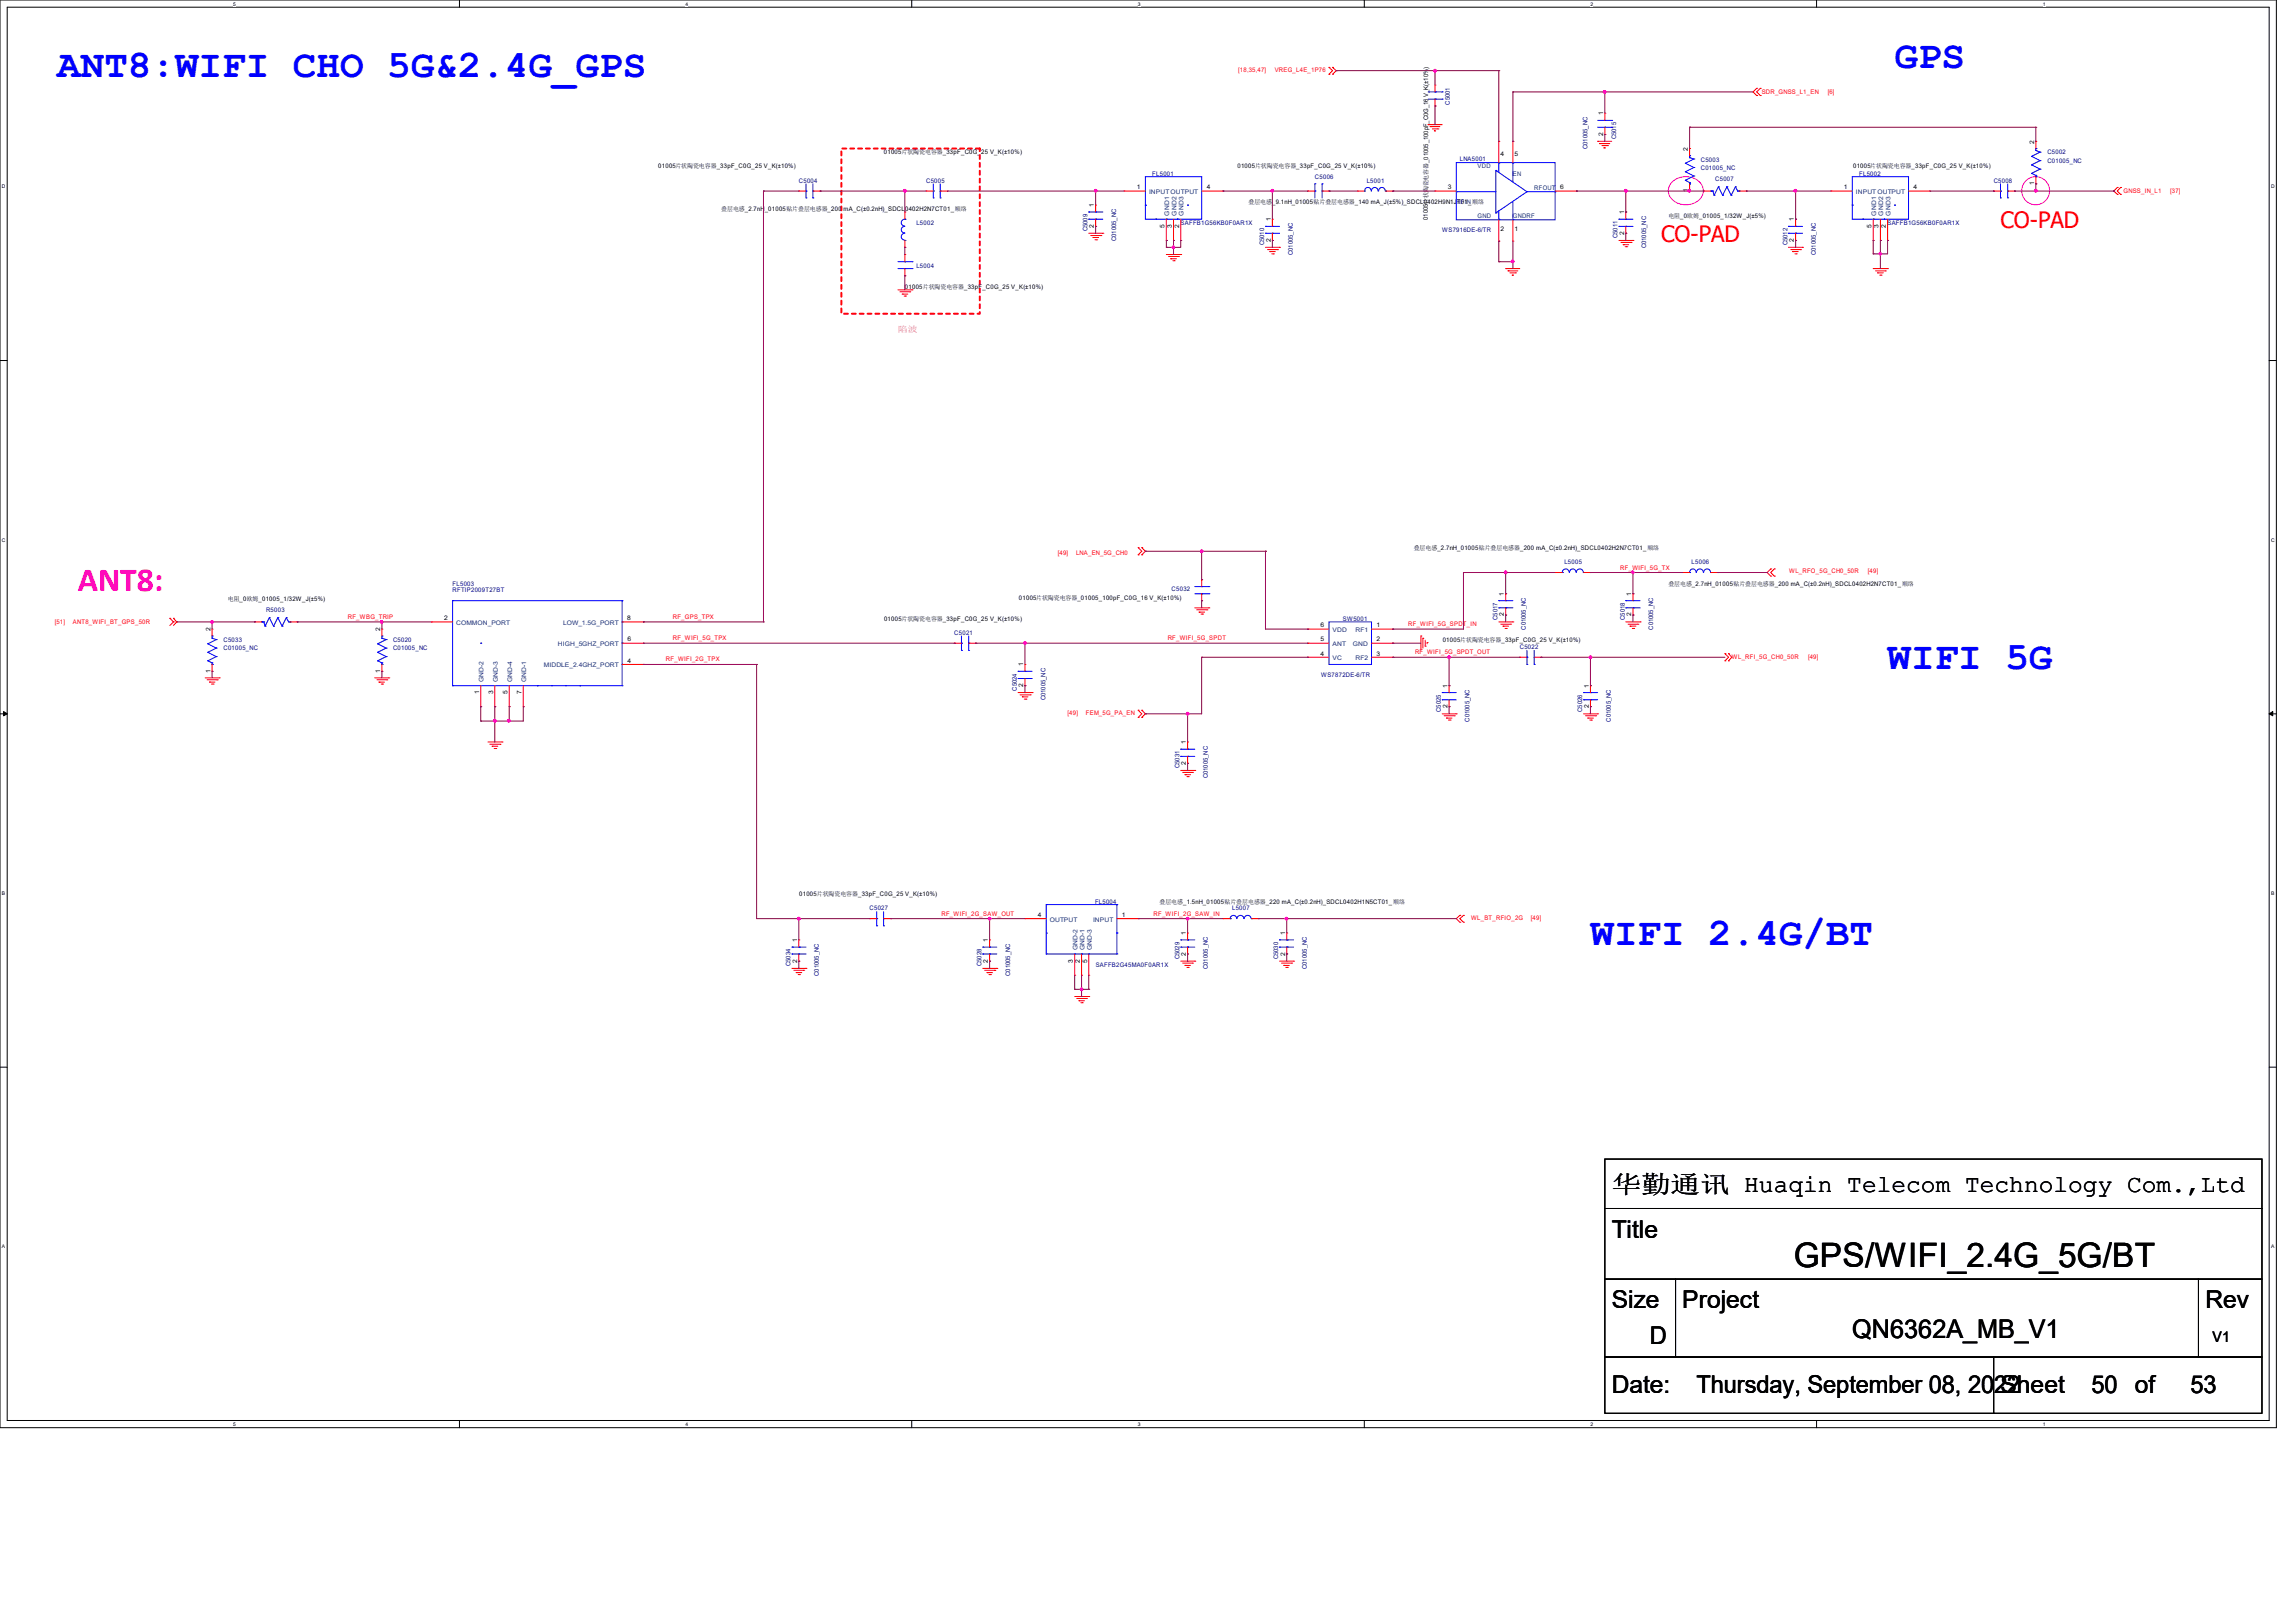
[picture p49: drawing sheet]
<svg xmlns="http://www.w3.org/2000/svg" width="297mm" height="210mm" viewBox="0 0 297 210" stroke-linecap="round" stroke-linejoin="round" font-family="sans-serif">
<defs><g id="words">
<g font-size="5.1" fill="#00f">
<text x="7.4" y="9.9">ANT8:WIFI CHO 5G&amp;2.4G_GPS</text>
<text x="245.1" y="8.8">GPS</text>
<text x="244.2" y="86.6">WIFI 5G</text>
<text x="205.7" y="122.3">WIFI 2.4G/BT</text>
</g>
<text font-size="4.4" fill="#f0f" x="10.1" y="76.4">ANT8:</text>
<text font-size="4.4" x="232.1" y="163.9">GPS/WIFI_2.4G_5G/BT</text>
<text font-size="3.3" x="239.6" y="173.1">QN6362A_MB_V1</text>
<g font-size="3.2">
<text x="208.5" y="154.3">华勤通讯 Huaqin Telecom Technology Com.,Ltd</text>
<text x="208.5" y="160.1">Title</text>
<text x="208.5" y="169.3">Size</text>
<text x="213.4" y="173.9">D</text>
<text x="217.6" y="169.3">Project</text>
<text x="285.3" y="169.3">Rev</text>
<text x="208.5" y="180.3">Date:</text>
<text x="219.4" y="180.3">Thursday, September 08, 2022</text>
<text x="258.8" y="180.3">Sheet</text>
<text x="270.6" y="180.3">50 of</text>
<text x="283.3" y="180.3">53</text>
</g>
<g font-size="2.9" fill="#f00">
<text x="258.8" y="29.5">CO-PAD</text>
<text x="214.9" y="31.3">CO-PAD</text>
</g>
<text font-size="1.9" x="286.2" y="173.6">V1</text>
<text font-size="1.1" fill="#f0f" x="116.2" y="43">陷波</text>
<g font-size=".8" fill="#f00">
<text x="160.2" y="9.4">[18,35,47]</text>
<text x="164.9" y="9.4">VREG_L4E_1P76</text>
<text x="227.9" y="12.2">SDR_GNSS_L1_EN</text>
<text x="236.4" y="12.2">[6]</text>
<text x="274.7" y="24.9">GNSS_IN_L1</text>
<text x="280.7" y="24.9">[37]</text>
<text x="136.8" y="71.8">[49]</text>
<text x="139.2" y="71.8">LNA_EN_5G_CH0</text>
<text x="209.6" y="73.7">RF_WIFI_5G_TX</text>
<text x="231.4" y="74.2">WL_RFO_5G_CH0_50R</text>
<text x="241.6" y="74.2">[49]</text>
<text x="7.1" y="80.7">[51]</text>
<text x="9.4" y="80.7">ANT8_WIFI_BT_GPS_50R</text>
<text x="45" y="80.1">RF_WBG_TRIP</text>
<text x="87" y="80.1">RF_GPS_TPX</text>
<text x="87" y="82.8">RF_WIFI_5G_TPX</text>
<text x="151.1" y="82.8">RF_WIFI_5G_SPDT</text>
<text x="182.2" y="81">RF_WIFI_5G_SPDT_IN</text>
<text x="86.2" y="85.6">RF_WIFI_2G_TPX</text>
<text x="183.1" y="84.7">RF_WIFI_5G_SPDT_OUT</text>
<text x="224" y="85.3">WL_RFI_5G_CH0_50R</text>
<text x="233.9" y="85.3">[49]</text>
<text x="138.1" y="92.6">[49]</text>
<text x="140.5" y="92.6">FEM_5G_PA_EN</text>
<text x="121.8" y="118.5">RF_WIFI_2G_SAW_OUT</text>
<text x="149.2" y="118.5">RF_WIFI_2G_SAW_IN</text>
<text x="190.3" y="119.1">WL_BT_RFIO_2G</text>
<text x="198" y="119.1">[49]</text>
</g>
<g font-size=".8" fill="#000080">
<text x="187.6" y="13.5" transform="rotate(-90 187.6 13.5)">C5001</text>
<text x="103.3" y="23.6">C5004</text>
<text x="119.8" y="23.6">C5005</text>
<text x="149.1" y="22.7">FL5001</text>
<text x="170.1" y="23.2">C5006</text>
<text x="176.8" y="23.6">L5001</text>
<text x="188.8" y="20.9">LNA5001</text>
<text x="205.4" y="19.3" transform="rotate(-90 205.4 19.3)">C01005_NC</text>
<text x="209.1" y="18" transform="rotate(-90 209.1 18)">C5015</text>
<text x="220" y="20.9">C5003</text>
<text x="220" y="22">C01005_NC</text>
<text x="221.9" y="23.5">C5007</text>
<text x="240.5" y="22.7">FL5002</text>
<text x="257.9" y="23.6">C5008</text>
<text x="264.8" y="20">C5002</text>
<text x="264.8" y="21.1">C01005_NC</text>
<text x="118.5" y="29.1">L5002</text>
<text x="140.7" y="29.9" transform="rotate(-90 140.7 29.9)">C5009</text>
<text x="152.7" y="29.2">SAFFB1G56KB0F0AR1X</text>
<text x="244.2" y="29.2">SAFFB1G56KB0F0AR1X</text>
<text x="118.5" y="34.6">L5004</text>
<text x="144.4" y="31.2" transform="rotate(-90 144.4 31.2)">C01005_NC</text>
<text x="163.5" y="31.8" transform="rotate(-90 163.5 31.8)">C5010</text>
<text x="167.2" y="33" transform="rotate(-90 167.2 33)">C01005_NC</text>
<text x="186.6" y="30.1">WS7916DE-6/TR</text>
<text x="209.2" y="30.8" transform="rotate(-90 209.2 30.8)">C5011</text>
<text x="213" y="32.1" transform="rotate(-90 213 32.1)">C01005_NC</text>
<text x="231.2" y="31.8" transform="rotate(-90 231.2 31.8)">C5012</text>
<text x="234.9" y="33" transform="rotate(-90 234.9 33)">C01005_NC</text>
<text x="58.5" y="75.8">FL5003</text>
<text x="58.5" y="76.7">RFTIP2009T27BT</text>
<text x="151.6" y="76.5">C5032</text>
<text x="202.4" y="73">L5005</text>
<text x="218.8" y="73">L5006</text>
<text x="28.9" y="83.1">C5033</text>
<text x="34.4" y="79.2">R5003</text>
<text x="50.8" y="83.1">C5020</text>
<text x="123.5" y="82.2">C5021</text>
<text x="173.7" y="80.3">SW5001</text>
<text x="193.7" y="80.2" transform="rotate(-90 193.7 80.2)">C5017</text>
<text x="196.6" y="84">C5022</text>
<text x="197.4" y="81.5" transform="rotate(-90 197.4 81.5)">C01005_NC</text>
<text x="210.2" y="80.2" transform="rotate(-90 210.2 80.2)">C5018</text>
<text x="213.8" y="81.5" transform="rotate(-90 213.8 81.5)">C01005_NC</text>
<text x="28.9" y="84.2">C01005_NC</text>
<text x="50.8" y="84.2">C01005_NC</text>
<text x="131.5" y="89.4" transform="rotate(-90 131.5 89.4)">C5024</text>
<text x="170.9" y="87.6">WS7872DE-6/TR</text>
<text x="135.2" y="90.6" transform="rotate(-90 135.2 90.6)">C01005_NC</text>
<text x="186.4" y="92.1" transform="rotate(-90 186.4 92.1)">C5025</text>
<text x="190.1" y="93.4" transform="rotate(-90 190.1 93.4)">C01005_NC</text>
<text x="204.7" y="92.1" transform="rotate(-90 204.7 92.1)">C5026</text>
<text x="208.4" y="93.4" transform="rotate(-90 208.4 93.4)">C01005_NC</text>
<text x="152.6" y="99.4" transform="rotate(-90 152.6 99.4)">C5031</text>
<text x="156.2" y="100.7" transform="rotate(-90 156.2 100.7)">C01005_NC</text>
<text x="112.5" y="117.8">C5027</text>
<text x="141.7" y="116.9">FL5004</text>
<text x="159.4" y="117.8">L5007</text>
<text x="102.3" y="125" transform="rotate(-90 102.3 125)">C5034</text>
<text x="127" y="125" transform="rotate(-90 127 125)">C5028</text>
<text x="141.7" y="125.2">SAFFB2G45MA0F0AR1X</text>
<text x="152.6" y="124.1" transform="rotate(-90 152.6 124.1)">C5029</text>
<text x="156.2" y="125.4" transform="rotate(-90 156.2 125.4)">C01005_NC</text>
<text x="165.3" y="124.1" transform="rotate(-90 165.3 124.1)">C5030</text>
<text x="169.1" y="125.4" transform="rotate(-90 169.1 125.4)">C01005_NC</text>
<text x="105.9" y="126.3" transform="rotate(-90 105.9 126.3)">C01005_NC</text>
<text x="130.7" y="126.3" transform="rotate(-90 130.7 126.3)">C01005_NC</text>
</g>
<g font-size=".8">
<text x="207.4" y="17.6" transform="rotate(-90 207.4 17.6)">2</text>
<text x="207.4" y="14.9" transform="rotate(-90 207.4 14.9)">1</text>
<text x="85.2" y="21.8">01005片状陶瓷电容器_33pF_C0G_25 V_K(±10%)</text>
<text x="114.3" y="20">01005片状陶瓷电容器_33pF_C0G_25 V_K(±10%)</text>
<text x="160.1" y="21.8">01005片状陶瓷电容器_33pF_C0G_25 V_K(±10%)</text>
<text x="194.1" y="20.2">4</text>
<text x="195.9" y="20.2">5</text>
<text x="218.3" y="19.5" transform="rotate(-90 218.3 19.5)">2</text>
<text x="239.7" y="21.8">01005片状陶瓷电容器_33pF_C0G_25 V_K(±10%)</text>
<text x="263.1" y="24" transform="rotate(-90 263.1 24)">1</text>
<text x="263.1" y="18.6" transform="rotate(-90 263.1 18.6)">2</text>
<text x="93.3" y="27.3">叠层电感_2.7nH_01005贴片叠层电感器_200 mA_C(±0.2nH)_SDCL0402H2N7CT01_顺络</text>
<text x="141.5" y="29.5" transform="rotate(-90 141.5 29.5)">2</text>
<text x="141.5" y="26.8" transform="rotate(-90 141.5 26.8)">1</text>
<text x="147.1" y="24.5">1</text>
<text x="150.7" y="29.5" transform="rotate(-90 150.7 29.5)">5</text>
<text x="151.6" y="29.5" transform="rotate(-90 151.6 29.5)">3</text>
<text x="152.5" y="29.5" transform="rotate(-90 152.5 29.5)">2</text>
<text x="156.1" y="24.5">4</text>
<text x="161.5" y="26.4">叠层电感_9.1nH_01005贴片叠层电感器_140 mA_J(±5%)_SDCL0402H9N1JT01_顺络</text>
<text x="164.4" y="28.7" transform="rotate(-90 164.4 28.7)">1</text>
<text x="184.7" y="28.4" transform="rotate(-90 184.7 28.4)">01005片状陶瓷电容器_01005_100pF_C0G_16 V_K(±10%)</text>
<text x="187.3" y="24.5">3</text>
<text x="194.1" y="29.8">2</text>
<text x="195.9" y="29.8">1</text>
<text x="201.8" y="24.5">6</text>
<text x="210.1" y="27.7" transform="rotate(-90 210.1 27.7)">1</text>
<text x="215.8" y="28.2">电阻_0欧姆_01005_1/32W_J(±5%)</text>
<text x="218.3" y="24.9" transform="rotate(-90 218.3 24.9)">1</text>
<text x="232.1" y="28.7" transform="rotate(-90 232.1 28.7)">1</text>
<text x="238.5" y="24.5">1</text>
<text x="242.1" y="29.5" transform="rotate(-90 242.1 29.5)">5</text>
<text x="243" y="29.5" transform="rotate(-90 243 29.5)">3</text>
<text x="244" y="29.5" transform="rotate(-90 244 29.5)">2</text>
<text x="247.5" y="24.5">4</text>
<text x="164.4" y="31.3" transform="rotate(-90 164.4 31.3)">2</text>
<text x="210.1" y="30.4" transform="rotate(-90 210.1 30.4)">2</text>
<text x="232.1" y="31.3" transform="rotate(-90 232.1 31.3)">2</text>
<text x="117.1" y="37.4">01005片状陶瓷电容器_33pF_C0G_25 V_K(±10%)</text>
<text x="182.9" y="71.2">叠层电感_2.7nH_01005贴片叠层电感器_200 mA_C(±0.2nH)_SDCL0402H2N7CT01_顺络</text>
<text x="29.5" y="77.8">电阻_0欧姆_01005_1/32W_J(±5%)</text>
<text x="131.8" y="77.6">01005片状陶瓷电容器_01005_100pF_C0G_16 V_K(±10%)</text>
<text x="194.6" y="77.1" transform="rotate(-90 194.6 77.1)">1</text>
<text x="211" y="77.1" transform="rotate(-90 211 77.1)">1</text>
<text x="215.8" y="75.8">叠层电感_2.7nH_01005贴片叠层电感器_200 mA_C(±0.2nH)_SDCL0402H2N7CT01_顺络</text>
<text x="27.2" y="81.7" transform="rotate(-90 27.2 81.7)">2</text>
<text x="49.2" y="81.7" transform="rotate(-90 49.2 81.7)">2</text>
<text x="57.4" y="80.3">2</text>
<text x="81.1" y="80.3">8</text>
<text x="81.2" y="83">6</text>
<text x="114.4" y="80.3">01005片状陶瓷电容器_33pF_C0G_25 V_K(±10%)</text>
<text x="170.8" y="83">5</text>
<text x="170.8" y="81.2">6</text>
<text x="178.1" y="81.2">1</text>
<text x="178.1" y="83">2</text>
<text x="186.6" y="83">01005片状陶瓷电容器_33pF_C0G_25 V_K(±10%)</text>
<text x="194.6" y="79.8" transform="rotate(-90 194.6 79.8)">2</text>
<text x="211" y="79.8" transform="rotate(-90 211 79.8)">2</text>
<text x="27.2" y="87.1" transform="rotate(-90 27.2 87.1)">1</text>
<text x="49.2" y="87.1" transform="rotate(-90 49.2 87.1)">1</text>
<text x="62" y="89.8" transform="rotate(-90 62 89.8)">1</text>
<text x="63.8" y="89.8" transform="rotate(-90 63.8 89.8)">3</text>
<text x="65.7" y="89.8" transform="rotate(-90 65.7 89.8)">5</text>
<text x="67.5" y="89.8" transform="rotate(-90 67.5 89.8)">7</text>
<text x="81.2" y="85.8">4</text>
<text x="132.4" y="88.9" transform="rotate(-90 132.4 88.9)">2</text>
<text x="132.4" y="86.2" transform="rotate(-90 132.4 86.2)">1</text>
<text x="170.8" y="84.8">4</text>
<text x="178.1" y="84.8">3</text>
<text x="187.2" y="89" transform="rotate(-90 187.2 89)">1</text>
<text x="205.5" y="89" transform="rotate(-90 205.5 89)">1</text>
<text x="187.2" y="91.7" transform="rotate(-90 187.2 91.7)">2</text>
<text x="205.5" y="91.7" transform="rotate(-90 205.5 91.7)">2</text>
<text x="153.4" y="99" transform="rotate(-90 153.4 99)">2</text>
<text x="153.4" y="96.3" transform="rotate(-90 153.4 96.3)">1</text>
<text x="103.4" y="116">01005片状陶瓷电容器_33pF_C0G_25 V_K(±10%)</text>
<text x="134.2" y="118.7">4</text>
<text x="145.1" y="118.7">1</text>
<text x="150" y="116.9">叠层电感_1.5nH_01005贴片叠层电感器_220 mA_C(±0.2nH)_SDCL0402H1N5CT01_顺络</text>
<text x="103.1" y="124.5" transform="rotate(-90 103.1 124.5)">2</text>
<text x="103.1" y="121.9" transform="rotate(-90 103.1 121.9)">1</text>
<text x="127.8" y="124.5" transform="rotate(-90 127.8 124.5)">2</text>
<text x="127.8" y="121.9" transform="rotate(-90 127.8 121.9)">1</text>
<text x="138.8" y="124.6" transform="rotate(-90 138.8 124.6)">3</text>
<text x="139.7" y="124.6" transform="rotate(-90 139.7 124.6)">2</text>
<text x="140.6" y="124.6" transform="rotate(-90 140.6 124.6)">5</text>
<text x="153.4" y="123.7" transform="rotate(-90 153.4 123.7)">2</text>
<text x="153.4" y="121" transform="rotate(-90 153.4 121)">1</text>
<text x="166.2" y="123.7" transform="rotate(-90 166.2 123.7)">2</text>
<text x="166.2" y="121" transform="rotate(-90 166.2 121)">1</text>
</g>
<g font-size=".8" fill="#004080">
<text x="191.1" y="21.8">VDD</text>
<text x="195.7" y="22.7">EN</text>
<text x="148.6" y="25.1">INPUT OUTPUT</text>
<text x="151.3" y="27.9" transform="rotate(-90 151.3 27.9)">GND1</text>
<text x="152.2" y="27.9" transform="rotate(-90 152.2 27.9)">GND2</text>
<text x="153.1" y="27.9" transform="rotate(-90 153.1 27.9)">GND3</text>
<text x="188.4" y="26.4">RFIN</text>
<text x="191.1" y="28.2">GND</text>
<text x="195.7" y="28.2">GNDRF</text>
<text x="198.5" y="24.6">RFOUT</text>
<text x="240.1" y="25.1">INPUT OUTPUT</text>
<text x="242.7" y="27.9" transform="rotate(-90 242.7 27.9)">GND1</text>
<text x="243.6" y="27.9" transform="rotate(-90 243.6 27.9)">GND2</text>
<text x="244.6" y="27.9" transform="rotate(-90 244.6 27.9)">GND3</text>
<text x="59" y="80.9">COMMON_PORT</text>
<text x="72.2" y="83.6">HIGH_5GHZ_PORT</text>
<text x="72.9" y="80.9">LOW_1.5G_PORT</text>
<text x="172.4" y="83.6">ANT</text>
<text x="172.4" y="81.8">VDD</text>
<text x="175" y="83.6">GND</text>
<text x="175.3" y="81.8">RF1</text>
<text x="62.6" y="88.3" transform="rotate(-90 62.6 88.3)">GND-2</text>
<text x="64.4" y="88.3" transform="rotate(-90 64.4 88.3)">GND-3</text>
<text x="66.2" y="88.3" transform="rotate(-90 66.2 88.3)">GND-4</text>
<text x="68.1" y="88.3" transform="rotate(-90 68.1 88.3)">GND-1</text>
<text x="70.4" y="86.4">MIDDLE_2.4GHZ_PORT</text>
<text x="172.4" y="85.4">VC</text>
<text x="175.3" y="85.4">RF2</text>
<text x="135.8" y="119.2">OUTPUT</text>
<text x="141.4" y="119.2">INPUT</text>
<text x="139.4" y="123" transform="rotate(-90 139.4 123)">GND-2</text>
<text x="140.3" y="123" transform="rotate(-90 140.3 123)">GND-1</text>
<text x="141.2" y="123" transform="rotate(-90 141.2 123)">GND-3</text>
</g>
<g font-size=".6">
<text x="30.2" y=".7">5</text>
<text x="88.7" y=".7">4</text>
<text x="147.2" y=".7">3</text>
<text x="205.7" y=".7">2</text>
<text x="264.2" y=".7">1</text>
<text x=".3" y="24.4">D</text>
<text x="293.8" y="24.4">D</text>
<text x=".3" y="70.1">C</text>
<text x="293.8" y="70.1">C</text>
<text x=".3" y="115.8">B</text>
<text x="293.8" y="115.8">B</text>
<text x=".3" y="161.5">A</text>
<text x="293.8" y="161.5">A</text>
<text x="30.2" y="184.5">5</text>
<text x="88.7" y="184.5">4</text>
<text x="147.2" y="184.5">3</text>
<text x="205.7" y="184.5">2</text>
<text x="264.2" y="184.5">1</text>
</g>
</g></defs>
<path d="M0 0h294.5v184.7h-294.5zM.9 .9h292.6v182.9h-292.6z" fill="none" stroke="#000" stroke-width=".13"/>
<g fill="#fff">
<path d="M30.2 .1h.3v.7h-.3z"/>
<path d="M30.2 183.9h.3v.8h-.3z"/>
</g>
<path d="M59.4 0v.9M59.4 183.8v.9" fill="none" stroke="#000" stroke-width=".13"/>
<g fill="#fff">
<path d="M88.7 .1h.3v.7h-.3z"/>
<path d="M88.7 183.9h.3v.8h-.3z"/>
</g>
<path d="M117.9 0v.9M117.9 183.8v.9" fill="none" stroke="#000" stroke-width=".13"/>
<g fill="#fff">
<path d="M147.2 .1h.3v.7h-.3z"/>
<path d="M147.2 183.9h.3v.8h-.3z"/>
</g>
<path d="M176.5 0v.9M176.5 183.8v.9" fill="none" stroke="#000" stroke-width=".13"/>
<g fill="#fff">
<path d="M205.7 .1h.4v.7h-.4z"/>
<path d="M205.7 183.9h.4v.8h-.4z"/>
</g>
<path d="M235 0v.9M235 183.8v.9" fill="none" stroke="#000" stroke-width=".13"/>
<g fill="#fff">
<path d="M264.2 .1h.4v.7h-.4z"/>
<path d="M264.2 183.9h.4v.8h-.4z"/>
<path d="M.3 23.8h.4v.7h-.4z"/>
<path d="M293.8 23.8h.5v.7h-.5z"/>
<path d="M.3 69.5h.4v.7h-.4z"/>
<path d="M293.8 69.5h.5v.7h-.5z"/>
</g>
<path d="M0 46.7h.9M293.5 46.7h1" fill="none" stroke="#000" stroke-width=".13"/>
<g fill="#fff">
<path d="M.3 115.2h.4v.8h-.4z"/>
<path d="M293.8 115.2h.4v.8h-.4z"/>
</g>
<path d="M0 92.4h.9M293.5 92.4h1" fill="none" stroke="#000" stroke-width=".13"/>
<path d="M.5 92.1l.4 .3-.4 .2zM293.5 92.4l.5-.3v.5z" fill="#000" stroke="#000" stroke-width=".13"/>
<g fill="#fff">
<path d="M.3 161h.3v.7h-.3z"/>
<path d="M293.8 161h.4v.7h-.4z"/>
</g>
<path d="M0 138.1h.9M293.5 138.1h1M207.6 156.4h85v9.1h-85zM207.6 150h85v6.4h-85zM207.6 175.6h50.3v7.3h-50.3zM207.6 165.5h9.1v10.1h-9.1zM216.7 165.5h67.7v10.1h-67.7zM257.9 175.6h34.7v7.3h-34.7zM284.4 165.5h8.2v10.1h-8.2z" fill="none" stroke="#000" stroke-width=".13"/>
<g fill="none" stroke="#f0f" stroke-width=".13">
<path d="M216.5 23.4a2.5 2.5 0 0 1 3.8 .8 1.82 1.82 0 0 1-1.6 2.2 2.25 2.25 0 0 1-2.9-1.7l.1-.5 .2-.4z"/>
<circle cx="263.3" cy="24.7" r="1.81"/>
</g>
<path d="M108.8 19.2h17.9v21.4h-17.9z" fill="none" stroke="#f00" stroke-width=".25" stroke-dasharray=".5"/>
<g fill="none" stroke="#f00" stroke-width=".13">
<path d="M171.9 9.6h.1M171.9 8.7h.1M171.9 8.7l.5 .4-.5 .5M172.4 8.7l.4 .4-.4 .5M172.4 8.7h.1M172.4 9.6h.1M184.7 16.1h.1M184.7 16.1h1.9M185 16.4h1.3M185 16.4h.1M185.3 16.7h.7M185.5 16.9h.2"/>
<path d="M185.5 16.9h.1M185.6 11h.1M185.6 13.7h.1M185.6 11v.9M185.6 12.8v.9M186 16.7h.1M193.9 18.3h.1M193.9 18.3v2.7M195.7 18.3h.1M195.7 18.3v2.7M206.7 18.3h1.8M206.7 18.3h.1"/>
<path d="M206.9 18.6h.1M206.9 18.6h1.3M207.2 18.8h.7M207.5 19.1h.2M207.5 19.1h.1M207.6 14.6h.1M207.6 17.4h.1M207.6 14.6v1M207.6 16.5v.9M207.9 18.8h.1M218.6 19.2h.1M218.6 19.2v1"/>
<path d="M227.2 11.4h.1M227.2 12.4h.1M227.2 11.4l-.4 .5 .4 .5M227.7 11.4l-.5 .5 .5 .5M227.7 12.4h.1M227.7 11.4h.1M263.4 18.3h.1M263.4 18.3v.9M103.3 24.7h1M103.3 24.7h.1M105.2 24.7h.9M106.1 24.7h.1"/>
<path d="M116.2 37.5h1.8M116.4 37.8h1.3M116.7 38.1h.1M116.7 38.1h.7M117 38.3h.1M117.1 32h.1M117.1 27.4h.1M117.1 35.7h.1M117.1 32.9h.1M117.1 27.4v1M117.1 31.1v.9M117.1 32.9v1"/>
<path d="M117.1 34.8v.9M117.1 38.3h.1M117.7 37.8h.1M118 37.5h.1M119.8 24.7h.9M119.8 24.7h.1M121.6 24.7h1M122.6 24.7h.1M140.8 30.2h1.9M141.1 30.5h1.3M141.4 30.7h.1M141.4 30.7h.7"/>
<path d="M141.6 31h.3M141.7 26.5h.1M141.7 29.3h.1M141.7 26.5v.9M141.7 28.4v.9M141.9 31h.1M142.4 30.5h.1M142.7 30.2h.1M145.4 24.7h2.8M145.4 24.7h.1M150.9 31.1h.1M150.9 32.9h1.8"/>
<path d="M150.9 28.4v2.7M151.2 33.2h1.2M151.4 33.5h.1M151.4 33.5h.8M151.7 33.7h.2M151.8 31.1h.1M151.8 28.4v2.7M151.9 33.7h.1M152.4 33.2h.1M152.7 32.9h.1M152.7 31.1h.1M152.7 28.4v2.7"/>
<path d="M155.4 24.7h2.8M158.2 24.7h.1M163.7 32h1.8M164 32.3h1.3M164.3 32.6h.1M164.3 32.6h.7M164.5 32.9h.2M164.6 28.4h.1M164.6 31.1h.1M164.6 28.4v.9M164.6 30.2v.9M164.7 32.9h.1"/>
<path d="M165.3 32.3h.1M165.5 32h.1M169.2 24.7h.1M169.2 24.7h.9M171 24.7h.9M171.9 24.7h.1M175.6 24.7h.9M175.6 24.7h.1M179.2 24.7h1M180.2 24.7h.1M185.6 24.7h2.8M185.6 24.7h.1"/>
<path d="M193.9 31.2h.1M193.9 28.4v2.8M194.8 34.8h.1M194.8 34.8h1.8M195.1 35.1h1.2M195.1 35.1h.1M195.3 35.3h.7M195.6 35.6h.2M195.6 35.6h.1M195.7 31.2h.1M195.7 28.4v2.8M196 35.3h.1"/>
<path d="M201.2 24.7h2.7M203.9 24.7h.1M209.4 31.1h1.8M209.7 31.4h1.3M210 31.7h.7M210 31.7h.1M210.2 31.9h.2M210.3 27.4h.1M210.3 30.2h.1M210.3 27.4v1M210.3 29.3v.9M210.4 31.9h.1"/>
<path d="M211 31.4h.1M211.2 31.1h.1M218.6 24.7h.1M218.6 23.8v.9M220.4 24.7h.1M220.4 24.7h.9M225 24.7h.9M225.9 24.7h.1M231.4 32h1.8M231.6 32.3h1.3M231.9 32.6h.1M231.9 32.6h.7"/>
<path d="M232.2 32.9h.2M232.3 28.4h.1M232.3 31.1h.1M232.3 28.4v.9M232.3 30.2v.9M232.4 32.9h.1M232.9 32.3h.1M233.2 32h.1M236.9 24.7h2.7M236.9 24.7h.1M242.3 31.1h.1M242.3 34.8h1.9"/>
<path d="M242.3 28.4v2.7M242.6 35.1h1.3M242.9 35.3h.7M242.9 35.3h.1M243.2 35.6h.1M243.2 31.1h.1M243.2 28.4v2.7M243.3 35.6h.1M243.9 35.1h.1M244.2 34.8h.1M244.2 31.1h.1M244.2 28.4v2.7"/>
<path d="M246.9 24.7h2.7M249.6 24.7h.1M257.9 24.7h.1M257.9 24.7h.9M259.7 24.7h.9M260.6 24.7h.1M263.4 23.8h.1M263.4 22.9v.9M273.9 24.3l-.5 .4 .5 .4M273.9 24.3h.1M273.9 25.1h.1M274.3 25.1h.1"/>
<path d="M274.3 24.3h.1M274.3 24.3l-.4 .4 .4 .4M147.2 71.8h.1M147.2 70.9h.1M147.2 70.9l.5 .4-.5 .5M147.7 70.9h.1M147.7 71.8h.1M147.7 70.9l.5 .4-.5 .5M154.6 78.7h1.8M154.8 78.9h1.3M155.1 79.2h.1M155.1 79.2h.7"/>
<path d="M155.4 79.5h.2M155.4 75h.1M155.4 77.7h.1M155.4 75v.9M155.4 76.8v.9M155.6 79.5h.1M156.1 78.9h.1M156.4 78.7h.1M194.8 76.8h.1M194.8 79.6h.1M194.8 76.8v.9M194.8 78.7v.9"/>
<path d="M201.2 74.1h.1M201.2 74.1h.9M204.9 74.1h.8M205.7 74.1h.1M211.2 76.8h.1M211.2 79.6h.1M211.2 76.8v.9M211.2 78.7v.9M217.6 74.1h.1M217.6 74.1h1M221.3 74.1h.9M222.2 74.1h.1"/>
<path d="M229.1 73.6l-.5 .5 .5 .4M229.1 74.5h.1M229.1 73.6h.1M229.5 73.6l-.4 .5 .4 .4M229.5 73.6h.1M229.5 74.5h.1M22 80l.4 .5M22 80h.1M22.4 80.5h.1M22.4 80h.1M22.4 80.5l-.4 .4M22.4 80l.5 .5"/>
<path d="M22.9 80.5l-.5 .4M22.9 80.5h.1M26.5 87.7h1.9M26.8 88h1.3M27.1 88.3h.7M27.1 88.3h.1M27.3 88.5h.3M27.4 86.9h.1M27.4 81.4h.1M27.4 81.4v.9M27.4 86v.9M27.6 88.5h.1"/>
<path d="M28.1 88h.1M28.4 87.7h.1M32.9 80.5h1M32.9 80.5h.1M37.5 80.5h.9M38.4 80.5h.1M48.5 87.7h1.8M48.8 88h1.2M49 88.3h.7M49 88.3h.1M49.3 88.5h.2M49.4 86.9h.1"/>
<path d="M49.4 81.4h.1M49.4 81.4v.9M49.4 86v.9M49.5 88.5h.1M50 88h.1M50.3 87.7h.1M55.8 80.5h.1M55.8 80.5h2.7M62.2 91.4h.1M62.2 88.7v2.7M63.1 96h1.8M63.4 96.3h1.3"/>
<path d="M63.7 96.6h.1M63.7 96.6h.7M63.9 96.9h.2M64 91.4h.1M64 88.7v2.7M64.1 96.9h.1M64.7 96.3h.1M64.9 96h.1M65.9 91.4h.1M65.9 88.7v2.7M67.7 91.4h.1M67.7 88.7v2.7"/>
<path d="M80.5 80.5h2.7M80.5 86h2.7M80.5 83.2h2.7M83.2 86h.1M83.2 83.2h.1M83.2 80.5h.1M123.4 83.2h1M123.4 83.2h.1M125.3 83.2h.9M126.2 83.2h.1M131.7 89.6h1.8M132 89.9h1.3"/>
<path d="M132.2 90.2h.1M132.2 90.2h.8M132.5 90.5h.2M132.6 86h.1M132.6 88.7h.1M132.6 86v.9M132.6 87.8v.9M132.7 90.5h.1M133.3 89.9h.1M133.5 89.6h.1M147.2 91.9h.1M147.2 92.8h.1"/>
<path d="M147.2 91.9l.5 .5-.5 .4M147.7 92.8h.1M147.7 91.9h.1M147.7 91.9l.5 .5-.5 .4M152.7 99.7h1.9M153 99.9h1.3M153.6 96h.1M153.6 98.8h.1M153.6 96v.9M153.6 97.9v.9M154.3 99.9h.1M154.6 99.7h.1"/>
<path d="M169.2 85h.1M169.2 83.2h.1M169.2 81.4h.1M169.2 83.2h2.7M169.2 81.4h2.7M169.2 85h2.7M177.4 83.2h2.8M177.4 81.4h2.8M177.4 85h2.8M180.2 81.4h.1M180.2 83.2h.1M180.2 85h.1"/>
<path d="M183.8 82.3h.1M183.8 82.3v1.9M184.1 82.6h.1M184.1 82.6v1.3M184.4 83.6h.1M184.4 82.8v.8M184.6 83.1h.1M184.6 83.1v.2M186.6 92.4h1.8M186.8 92.6h1.3M187.1 92.9h.7M187.1 92.9h.1"/>
<path d="M187.4 93.2h.2M187.5 88.7h.1M187.5 91.4h.1M187.5 88.7v.9M187.5 90.6v.8M187.6 93.2h.1M188.1 92.6h.1M188.4 92.4h.1M193.9 80.5h1.8M194.1 80.8h1.3M194.4 81h.1M194.4 81h.8"/>
<path d="M194.7 81.3h.2M194.9 81.3h.1M195.4 80.8h.1M195.7 80.5h.1M196.6 85h.9M196.6 85h.1M198.5 85h.8M199.3 85h.1M204.9 92.4h1.8M205.1 92.6h1.3M205.4 92.9h.1M205.4 92.9h.7"/>
<path d="M205.7 93.2h.2M205.7 88.7h.1M205.7 91.4h.1M205.7 88.7v.9M205.7 90.6v.8M205.9 93.2h.1M206.4 92.6h.1M206.7 92.4h.1M210.3 80.5h1.9M210.6 80.8h1.3M210.9 81h.1M210.9 81h.7"/>
<path d="M211.2 81.3h.1M211.3 81.3h.1M211.9 80.8h.1M212.2 80.5h.1M223.1 85.5h.1M223.1 84.6h.1M223.1 84.6l.5 .4-.5 .5M223.6 84.6l.4 .4-.4 .5M223.6 85.5h.1M223.6 84.6h.1M112.5 118.9h.1M112.5 118.9h.9"/>
<path d="M114.3 118.9h.9M115.2 118.9h.1M132.6 118.9h.1M132.6 118.9h2.7M144.5 118.9h2.7M147.2 118.9h.1M153.3 100.2h.1M153.3 100.2h.7M153.5 100.5h.2M153.7 100.5h.1M158.2 118.9h.9M158.2 118.9h.1"/>
<path d="M161.9 118.9h.9M162.8 118.9h.1M188.8 118.4l-.4 .5 .4 .4M188.8 119.3h.1M188.8 118.4h.1M189.3 118.4l-.5 .5 .5 .4M189.3 118.4h.1M189.3 119.3h.1M102.4 125.3h1.9M102.7 125.6h1.3M103 125.9h.1M103 125.9h.7"/>
<path d="M103.3 126.1h.1M103.3 121.6h.1M103.3 124.4h.1M103.3 121.6v1M103.3 123.4v1M103.4 126.1h.1M104 125.6h.1M104.3 125.3h.1M127.1 125.3h1.8M127.4 125.6h1.3M127.7 125.9h.7M127.7 125.9h.1"/>
<path d="M127.9 126.1h.2M128 121.6h.1M128 124.4h.1M128 121.6v1M128 123.4v1M128.1 126.1h.1M128.7 125.6h.1M128.9 125.3h.1M139 126.2h.1M139 128.9h1.8M139 123.4v2.8M139.3 129.2h1.2"/>
<path d="M139.6 129.5h.7M139.6 129.5h.1M139.8 129.8h.2M139.9 126.2h.1M139.9 123.4v2.8M140 129.8h.1M140.5 129.2h.1M140.8 128.9h.1M140.8 126.2h.1M140.8 123.4v2.8M152.7 124.4h1.9M153 124.6h1.3"/>
<path d="M153.3 124.9h.1M153.3 124.9h.7M153.5 125.2h.2M153.6 120.7h.1M153.6 123.4h.1M153.6 120.7v.9M153.6 122.6v.8M153.7 125.2h.1M154.3 124.6h.1M154.6 124.4h.1M165.5 124.4h1.8M165.8 124.6h1.3"/>
<path d="M166.1 124.9h.7M166.1 124.9h.1M166.3 125.2h.2M166.5 120.7h.1M166.5 123.4h.1M166.5 120.7v.9M166.5 122.6v.8M166.5 125.2h.1M167.1 124.6h.1M167.3 124.4h.1"/>
</g>
<g fill="none" stroke="#00f" stroke-width=".13">
<path d="M184.7 11.9h1.9M184.7 12.8h1.9M185.6 11.9h.1M185.6 12.8h.1M186.6 11.9h.1M186.6 12.8h.1M206.7 15.6h1.8M206.7 16.5h1.8M207.6 15.6h.1M207.6 16.5h.1M208.5 15.6h.1M208.5 16.5h.1"/>
<path d="M263.4 19.2h.1M263.4 19.5h.1M263.4 19.2v.3M263.4 19.5l.5 .2M263.9 19.7h.1M263.9 19.7l-1.1 .5M104.3 24.7h.1M104.3 25.6h.1M104.3 23.8v1.8M105.2 25.6h.1M105.2 24.7h.1M105.2 23.8v1.8"/>
<path d="M116.2 34.8h1.8M116.2 33.9h1.8M117.1 28.4h.1M117.1 31.1h.1M117.1 30.2a.44 .44 0 0 0-.5 .4 .44 .44 0 0 0 .4 .5M117.1 29.3a.43 .43 0 0 0-.5 .4 .43 .43 0 0 0 .4 .4M117.1 28.4a.44 .44 0 0 0-.5 .4 .44 .44 0 0 0 .4 .5M117.1 34.8h.1M117.1 33.9h.1M118 34.8h.1M118 33.9h.1M120.7 24.7h.1"/>
<path d="M120.7 25.6h.1M120.7 23.8v1.8M121.6 25.6h.1M121.6 24.7h.1M121.6 23.8v1.8M140.8 27.4h.1M140.8 28.4h.1M140.8 27.4h1.9M140.8 28.4h1.9M141.7 27.4h.1M141.7 28.4h.1M148.2 26.5h.1"/>
<path d="M148.2 22.9h7.2v5.5h-7.2zM149.5 28.4h.1M150.9 28.4h.1M152.3 28.4h.1M153.6 26.5h.1M163.7 29.3h.1M163.7 30.2h.1M163.7 29.3h1.8M163.7 30.2h1.8M164.6 29.3h.1M164.6 30.2h.1M170.1 23.8h.1"/>
<path d="M170.1 24.7h.1M170.1 23.8v1.8M171 24.7h.1M171 23.8h.1M171 23.8v1.8M176.5 24.7h.1M177.4 24.7a.43 .43 0 0 0-.5-.4 .43 .43 0 0 0-.4 .4M178.3 24.7a.43 .43 0 0 0-.5-.4 .43 .43 0 0 0-.4 .4M179.2 24.7a.43 .43 0 0 0-.4-.4 .43 .43 0 0 0-.5 .4M179.2 24.7h.1M188.4 21h12.8v7.4h-12.8zM188.4 24.8h.1"/>
<path d="M188.4 24.8h5.1M193.5 22.1l4 2.7M193.5 27.6h.1M193.5 22.1h.1M193.5 22.1v5.5M193.9 21.1h.1M193.9 28.4h.1M193.9 21.1v1.1M193.9 27.3v1.1M195.7 21.1h.1M195.7 28.4h.1M195.7 21.1v2.4"/>
<path d="M195.7 26.2v2.2M197.5 24.8h.1M197.5 24.8h3.7M197.5 24.8l-4 2.8M201.2 24.8h.1M209.4 28.4h1.8M209.4 29.3h1.8M209.4 28.4h.1M209.4 29.3h.1M210.3 28.4h.1M210.3 29.3h.1M218 21.1h.1"/>
<path d="M218 22.2h.1M218 23.3h.1M218 21.1l1.1 .6M218 22.2l1.1 .6M218 23.3l.6 .3M218.6 20.2h.1M218.6 23.8h.1M218.6 20.4h.1M218.6 23.6h.1M218.6 20.2v.2M218.6 23.6v.2M218.6 20.4l.5 .2"/>
<path d="M219.1 20.6h.1M219.1 21.7h.1M219.1 22.8h.1M219.1 20.6l-1.1 .5M219.1 21.7l-1.1 .5M219.1 22.8l-1.1 .5M221.3 24.7h.1M221.3 24.7h.3M221.6 24.7h.1M221.6 24.7l.1 .6M221.7 25.3h.1M222.3 24.2h.1"/>
<path d="M222.3 24.2l.5 1.1M222.3 24.2l-.6 1.1M222.8 25.3h.1M223.4 24.2h.1M223.4 24.2l.5 1.1M223.4 24.2l-.6 1.1M223.9 25.3h.1M224.5 24.2h.1M224.5 24.2l.3 .5M224.5 24.2l-.6 1.1M224.8 24.7h.1M224.8 24.7h.2"/>
<path d="M225 24.7h.1M231.4 29.3h.1M231.4 30.2h.1M231.4 29.3h1.8M231.4 30.2h1.8M232.3 29.3h.1M232.3 30.2h.1M239.6 26.5h.1M239.6 22.9h7.3v5.5h-7.3zM241 28.4h.1M242.3 28.4h.1M243.7 28.4h.1"/>
<path d="M245.1 26.5h.1M258.8 24.7h.1M258.8 25.6h.1M258.8 23.8v1.8M259.7 25.6h.1M259.7 24.7h.1M259.7 23.8v1.8M262.8 20.2h.1M262.8 21.3h.1M262.8 22.4h.1M262.8 20.2l1.1 .6M262.8 21.3l1.1 .6"/>
<path d="M262.8 22.4l.6 .3M263.4 22.9h.1M263.4 22.7h.1M263.4 22.7v.2M263.9 20.8h.1M263.9 21.9h.1M263.9 20.8l-1.1 .5M263.9 21.9l-1.1 .5M34.8 79.9l-.5 1.1M34.8 79.9h.1M34.8 79.9l.6 1.1M35.9 79.9h.1"/>
<path d="M35.9 79.9l.6 1.1M35.9 79.9l-.5 1.1M37 79.9h.1M37 79.9l.3 .6M37 79.9l-.5 1.1M58.5 77.7h22M58.5 77.7h.1M58.5 77.7v11M80.5 77.7h.1M80.5 77.7v11M154.6 75.9h1.8M154.6 76.8h1.8"/>
<path d="M155.4 75.9h.1M155.4 76.8h.1M156.4 75.9h.1M156.4 76.8h.1M193.9 77.7h.1M193.9 78.7h.1M193.9 77.7h1.8M193.9 78.7h1.8M194.8 77.7h.1M194.8 78.7h.1M202.1 74.1h.1M203 74.1a.44 .44 0 0 0-.5-.5 .44 .44 0 0 0-.4 .5"/>
<path d="M203.9 74.1a.43 .43 0 0 0-.4-.5 .43 .43 0 0 0-.5 .5M204.8 74.1a.44 .44 0 0 0-.4-.5 .44 .44 0 0 0-.5 .5M204.9 74.1h.1M210.3 77.7h.1M210.3 78.7h.1M210.3 77.7h1.9M210.3 78.7h1.9M211.2 77.7h.1M211.2 78.7h.1M218.6 74.1h.1M219.4 74.1a.43 .43 0 0 0-.4-.5 .43 .43 0 0 0-.4 .5M220.3 74.1a.44 .44 0 0 0-.4-.5 .44 .44 0 0 0-.4 .5"/>
<path d="M221.3 74.1a.44 .44 0 0 0-.5-.5 .44 .44 0 0 0-.4 .5M221.3 74.1h.1M26.9 83.3h.1M26.9 84.4h.1M26.9 85.5h.1M26.9 83.3l1.1 .6M26.9 84.4l1.1 .6M26.9 85.5l.5 .3M27.4 82.3h.1M27.4 86h.1M27.4 82.6h.1M27.4 85.8h.1"/>
<path d="M27.4 82.3v.3M27.4 85.8v.2M27.4 82.6l.6 .2M28 82.8h.1M28 83.9h.1M28 85h.1M28 82.8l-1.1 .5M28 83.9l-1.1 .5M28 85l-1.1 .5M33.9 80.5h.1M33.9 80.5h.2M34.1 80.5h.1"/>
<path d="M34.1 80.5l.2 .5M34.3 81h.1M35.4 81h.1M36.5 81h.1M37.3 80.5h.1M37.3 80.5h.2M37.5 80.5h.1M48.9 83.3h.1M48.9 84.4h.1M48.9 85.5h.1M48.9 83.3l1.1 .6M48.9 84.4l1.1 .6"/>
<path d="M48.9 85.5l.5 .3M49.4 82.3h.1M49.4 86h.1M49.4 82.6h.1M49.4 85.8h.1M49.4 82.3v.3M49.4 85.8v.2M49.4 82.6l.6 .2M50 82.8h.1M50 83.9h.1M50 85h.1M50 82.8l-1.1 .5"/>
<path d="M50 83.9l-1.1 .5M50 85l-1.1 .5M58.5 88.7h.1M58.5 88.7h22M62.2 83.2h.1M69.5 88.7h.1M71.3 88.7h.1M73.2 88.7h.1M75 88.7h.1M80.5 83.2h.1M80.5 80.5h.1M80.5 86h.1"/>
<path d="M80.5 88.7h.1M124.4 83.2h.1M124.4 84.2h.1M124.4 82.3v1.9M125.3 84.2h.1M125.3 83.2h.1M125.3 82.3v1.9M131.7 86.9h.1M131.7 87.8h.1M131.7 86.9h1.8M131.7 87.8h1.8M132.6 86.9h.1"/>
<path d="M132.6 87.8h.1M152.7 96.9h.1M152.7 97.9h.1M152.7 96.9h1.9M152.7 97.9h1.9M153.6 96.9h.1M153.6 97.9h.1M171.9 80.5h5.5v5.5h-5.5zM186.6 89.6h1.8M186.6 90.6h1.8M186.6 89.6h.1M186.6 90.6h.1"/>
<path d="M187.5 89.6h.1M187.5 90.6h.1M197.5 85h.1M197.5 86h.1M197.5 84.2v1.8M198.5 86h.1M198.5 85h.1M198.5 84.2v1.8M204.9 89.6h.1M204.9 90.6h.1M204.9 89.6h1.8M204.9 90.6h1.8"/>
<path d="M205.7 89.6h.1M205.7 90.6h.1M113.4 118.9h.1M113.4 119.8h.1M113.4 118v1.8M114.3 119.8h.1M114.3 118.9h.1M114.3 118v1.8M135.3 117.1h9.2M135.3 117.1h.1M135.3 117.1v6.3M144.5 117.1h.1"/>
<path d="M144.5 117.1v6.3M159.1 118.9h.1M159.1 118.9a.42 .42 0 0 1 .5-.5 .42 .42 0 0 1 .4 .5M160 118.9a.45 .45 0 0 1 .5-.5 .45 .45 0 0 1 .4 .5M161 118.9a.45 .45 0 0 1 .4-.5 .45 .45 0 0 1 .4 .5M161.9 118.9h.1M102.4 122.6h.1M102.4 123.4h.1M102.4 122.6h1.9M102.4 123.4h1.9M103.3 122.6h.1M103.3 123.4h.1"/>
<path d="M127.1 122.6h.1M127.1 123.4h.1M127.1 122.6h1.8M127.1 123.4h1.8M128 122.6h.1M128 123.4h.1M135.3 120.7h.1M135.3 123.4h.1M135.3 123.4h9.2M139 123.4h.1M139.9 123.4h.1M140.8 123.4h.1"/>
<path d="M144.5 120.7h.1M144.5 123.4h.1M152.7 121.6h.1M152.7 122.6h.1M152.7 121.6h1.9M152.7 122.6h1.9M153.6 121.6h.1M153.6 122.6h.1M165.5 121.6h1.8M165.5 122.6h1.8M165.5 121.6h.1M165.5 122.6h.1"/>
<path d="M166.5 121.6h.1M166.5 122.6h.1"/>
</g>
<g fill="none" stroke="#800040" stroke-width=".13">
<path d="M172.8 9.1h.1M172.8 9.1h21.1M185.6 13.7h.1M185.6 9.1h.1M185.6 9.1v1.9M185.6 13.7v2.4M193.9 9.1h.1M193.9 9.1v9.2M195.7 11.9h31.1M195.7 18.3h.1M195.7 11.9h.1M195.7 11.9v6.4"/>
<path d="M207.6 11.9h.1M207.6 17.4h.1M207.6 11.9v2.7M207.6 17.4v.9M218.6 16.5h.1M218.6 16.5v2.7M218.6 16.5h44.8M263.4 16.5h.1M263.4 16.5v1.8M98.8 24.7h.1M98.8 24.7v55.8M98.8 24.7h4.5"/>
<path d="M106.1 24.7h13.7M106.1 24.7h.1M117.1 24.7h.1M117.1 35.7h.1M117.1 32h.1M117.1 24.7v2.7M117.1 32v.9M117.1 35.7v1.8M122.6 24.7h22.8M141.7 24.7h.1M141.7 29.3h.1M141.7 24.7v1.8"/>
<path d="M141.7 29.3v.9M150.9 31.1h.1M150.9 32h.1M150.9 31.1v.9M151.8 31.1h.1M151.8 32h.1M151.8 31.1v1.8M152.7 31.1h.1M152.7 31.1v.9h-1.8M158.2 24.7h11M158.2 24.7h.1M164.6 24.7h.1"/>
<path d="M164.6 31.1h.1M164.6 24.7v3.7M164.6 31.1v.9M171.9 24.7h.1M171.9 24.7h3.7M180.2 24.7h.1M180.2 24.7h5.4M193.9 33.9h.1M193.9 31.2h.1M193.9 31.2v2.7M193.9 33.9h1.8M195.7 33.9h.1"/>
<path d="M195.7 31.2v3.6M203.9 24.7h16.5M203.9 24.7h.1M210.3 24.7h.1M210.3 27.4h.1M210.3 30.2h.1M210.3 24.7v2.7M210.3 30.2v.9M218.6 24.7h.1M225.9 24.7h11M225.9 24.7h.1M232.3 28.4h.1"/>
<path d="M232.3 24.7h.1M232.3 31.1h.1M232.3 24.7v3.7M232.3 31.1v.9M242.3 31.1h.1M242.3 32.9h.1M242.3 31.1v1.8M243.2 31.1h.1M243.2 32.9h.1M243.2 31.1v3.7M244.2 31.1h.1M244.2 31.1v1.8h-1.9"/>
<path d="M249.6 24.7h8.3M257.9 24.7h.1M260.6 24.7h.1M260.6 24.7h12.8M263.4 23.8h.1M263.4 23.8v.9M273.4 24.7h.1M148.2 71.3h.1M148.2 71.3h15.5M155.4 75h.1M155.4 77.7h.1M155.4 71.3v3.7"/>
<path d="M155.4 77.7v1M163.7 71.3h.1M163.7 71.3v10.1h5.5M189.3 74.1h11.9M189.3 74.1h.1M189.3 74.1v7.3h-9.1M194.8 76.8h.1M194.8 74.1h.1M194.8 79.6h.1M194.8 74.1v2.7M194.8 79.6v.9M205.7 74.1h11.9"/>
<path d="M205.7 74.1h.1M211.2 74.1h.1M211.2 76.8h.1M211.2 79.6h.1M211.2 74.1v2.7M211.2 79.6v.9M222.2 74.1h6.4M222.2 74.1h.1M22.9 80.5h10M27.4 80.5h.1M27.4 86.9h.1M27.4 80.5v.9"/>
<path d="M27.4 86.9v.8M32.9 80.5h.1M38.4 80.5h17.4M38.4 80.5h.1M49.4 80.5h.1M49.4 86.9h.1M49.4 80.5v.9M49.4 86.9v.8M62.2 91.4h.1M62.2 93.3h.1M62.2 91.4v1.9M64 91.4h.1"/>
<path d="M64 93.3h.1M64 91.4v4.6M65.9 91.4h.1M65.9 93.3h.1M65.9 91.4v1.9M67.7 91.4h.1M67.7 91.4v1.9h-5.5M83.2 80.5h15.6M83.2 86h.1M83.2 80.5h.1M83.2 83.2h40.2M83.2 86h14.7"/>
<path d="M97.9 86h.1M97.9 86v32.9h14.6M98.8 80.5h.1M123.4 83.2h.1M126.2 83.2h43M126.2 83.2h.1M132.6 83.2h.1M132.6 88.7h.1M132.6 83.2v2.8M132.6 88.7v.9M148.2 92.4h.1M153.6 92.4h.1"/>
<path d="M153.6 98.8h.1M153.6 92.4v3.6M153.6 98.8v.9M155.4 85h.1M155.4 85h13.8M155.4 85v7.4h-7.2M169.2 85h.1M169.2 81.4h.1M180.2 83.2h3.6M180.2 85h16.4M180.2 81.4h.1M180.2 83.2h.1"/>
<path d="M180.2 85h.1M187.5 88.7h.1M187.5 85h.1M187.5 91.4h.1M187.5 85v3.7M187.5 91.4v1M199.3 85h23.8M199.3 85h.1M205.7 88.7h.1M205.7 85h.1M205.7 91.4h.1M205.7 85v3.7"/>
<path d="M205.7 91.4v1M103.3 118.9h.1M103.3 118.9v2.7M115.2 118.9h17.4M115.2 118.9h.1M128 118.9h.1M128 118.9v2.7M147.2 118.9h.1M147.2 118.9h11M153.6 118.9h.1M153.6 118.9v1.8M162.8 118.9h.1"/>
<path d="M162.8 118.9h25.6M166.5 118.9h.1M166.5 118.9v1.8M103.3 124.4h.1M103.3 124.4v.9M128 124.4h.1M128 124.4v.9M139 128h.1M139 126.2v1.8M139 128h1.8M139.9 128h.1M139.9 128.9h.1"/>
<path d="M139.9 126.2v2.7M140.8 128h.1M140.8 126.2v1.8M153.6 123.4h.1M153.6 123.4v1M166.5 123.4h.1M166.5 123.4v1"/>
</g>
<g fill="#f0f" stroke="#f0f" stroke-width=".13">
<circle cx="141.7" cy="24.7" r=".17"/>
<circle cx="232.2" cy="24.7" r=".17"/>
<circle cx="49.4" cy="80.5" r=".17"/>
<circle cx="64" cy="93.3" r=".17"/>
<circle cx="65.8" cy="93.3" r=".17"/>
<circle cx="243.2" cy="32.8" r=".16"/>
<circle cx="218.5" cy="24.7" r=".17"/>
<circle cx="210.3" cy="24.7" r=".17"/>
<circle cx="194.8" cy="74.1" r=".17"/>
<circle cx="211.2" cy="74.1" r=".16"/>
<circle cx="187.5" cy="85" r=".17"/>
<circle cx="205.7" cy="85" r=".17"/>
<circle cx="263.4" cy="24.7" r=".17"/>
<circle cx="117.1" cy="24.7" r=".17"/>
<circle cx="132.6" cy="83.2" r=".17"/>
<circle cx="185.6" cy="9.1" r=".17"/>
<circle cx="207.6" cy="11.9" r=".17"/>
<circle cx="128" cy="118.9" r=".17"/>
<circle cx="151.8" cy="32" r=".16"/>
<circle cx="166.4" cy="118.9" r=".17"/>
<circle cx="153.6" cy="118.9" r=".17"/>
<circle cx="139.9" cy="128" r=".17"/>
<circle cx="164.6" cy="24.7" r=".17"/>
<circle cx="153.6" cy="92.4" r=".17"/>
<circle cx="155.4" cy="71.3" r=".17"/>
<circle cx="195.7" cy="33.8" r=".17"/>
<circle cx="27.4" cy="80.5" r=".17"/>
<circle cx="103.3" cy="118.9" r=".17"/>
</g>
<use href="#words"/>
</svg>
